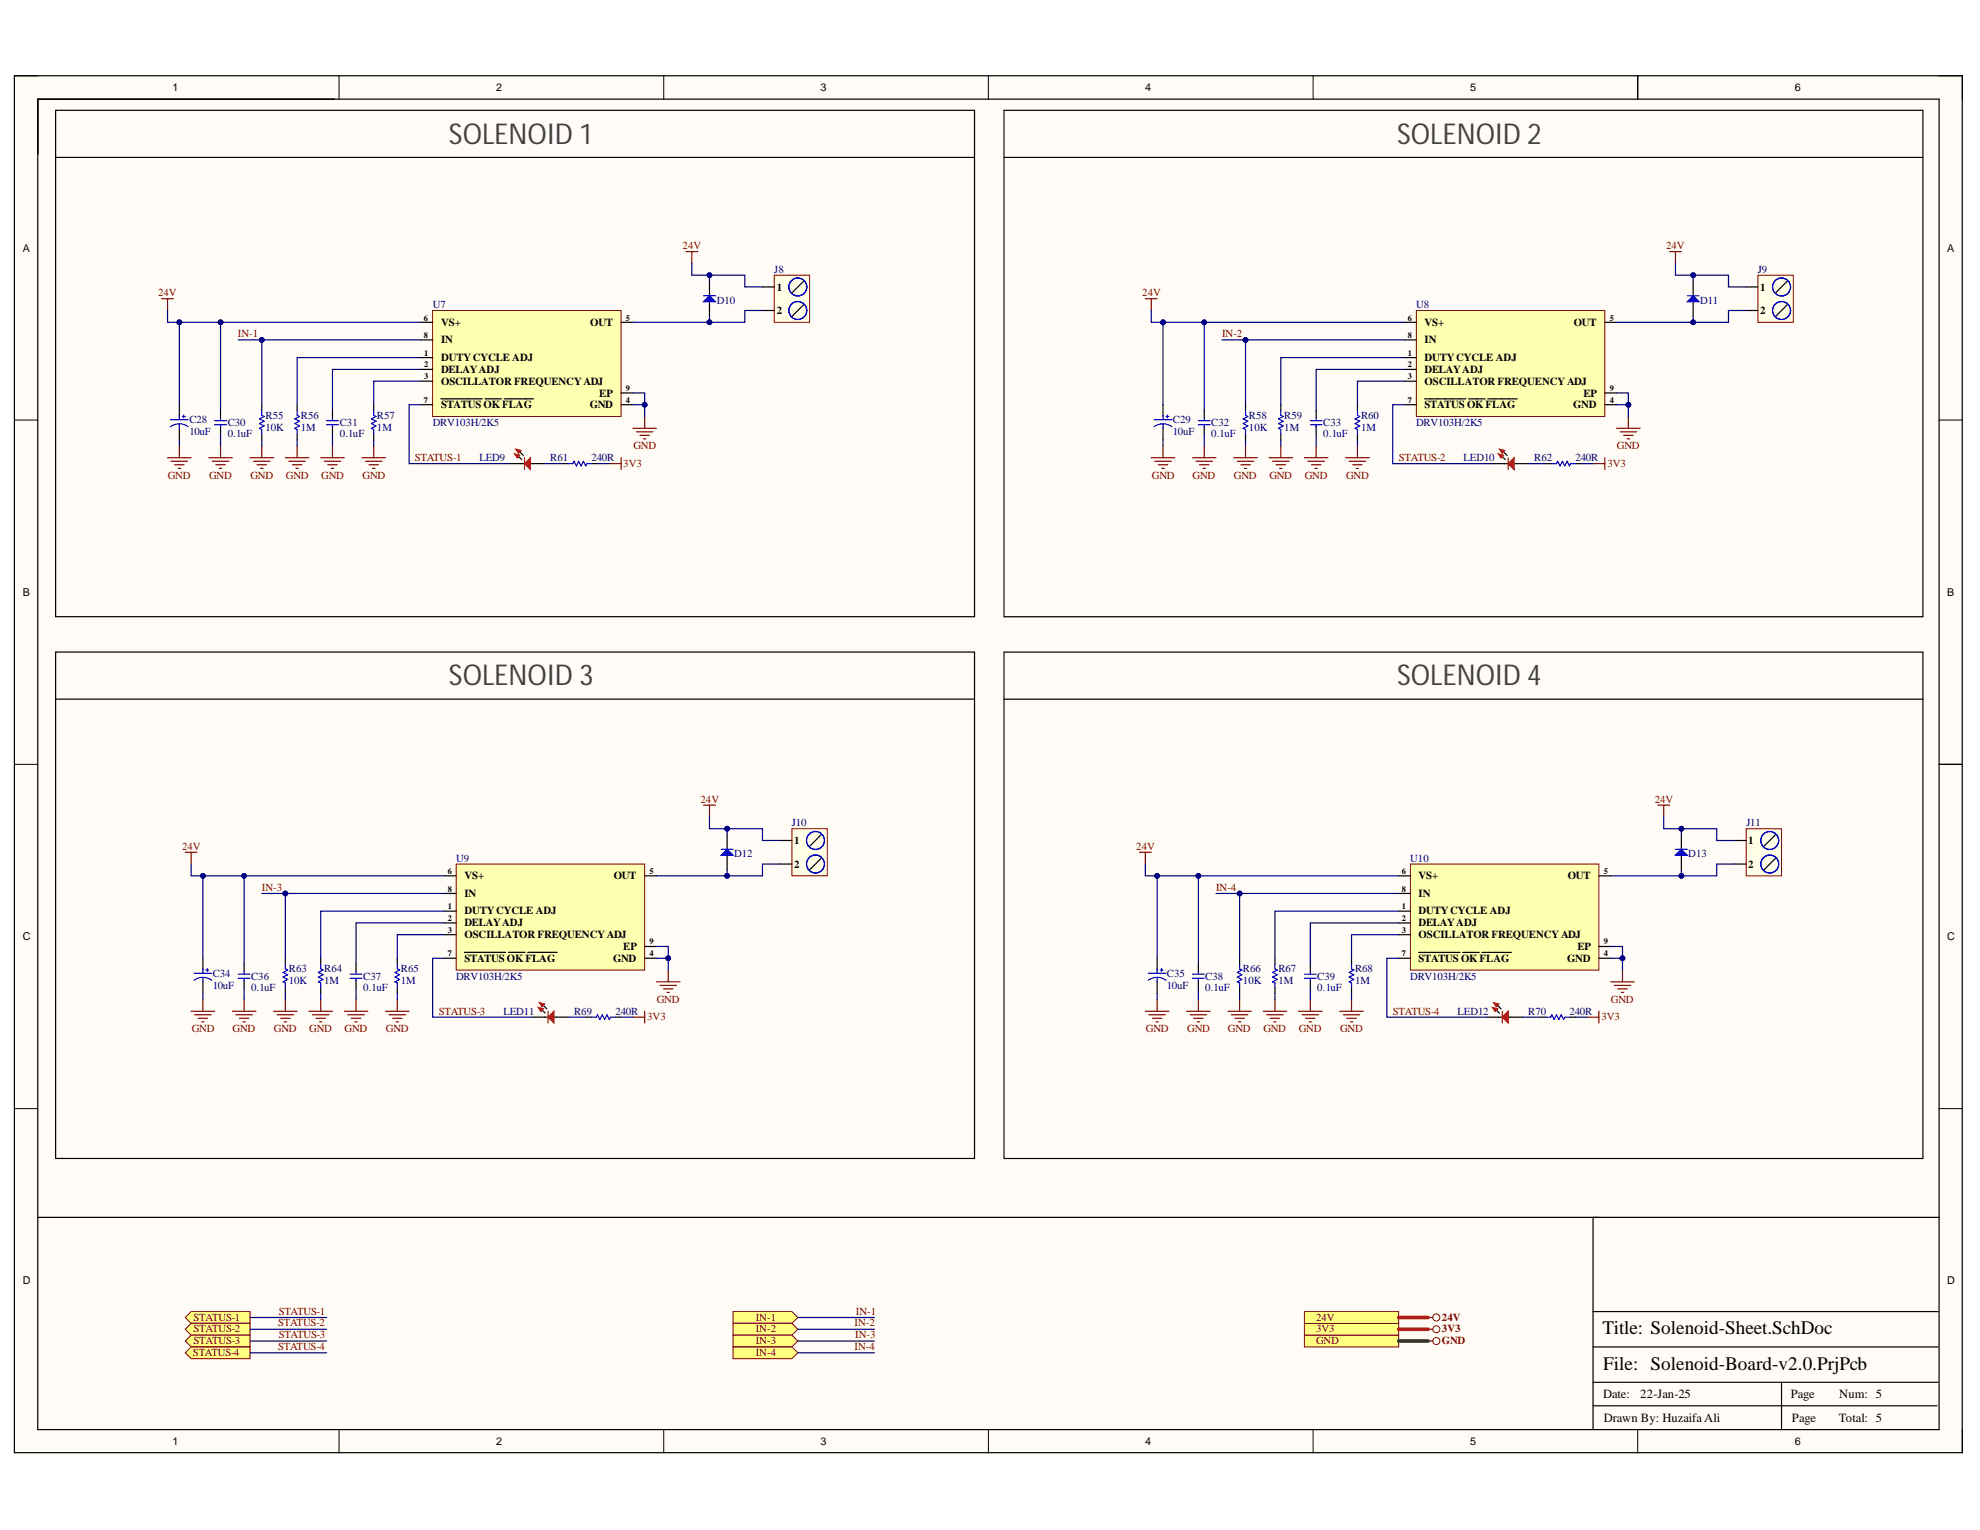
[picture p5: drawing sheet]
<svg xmlns="http://www.w3.org/2000/svg" width="279mm" height="216mm" viewBox="0 0 279 216" stroke-linecap="round" stroke-linejoin="round" font-family="sans-serif">
<defs><g id="words">
<g font-size="4.1" fill="#434343">
<text x="63.3" y="20.3">SOLENOID 1</text>
<text x="197.1" y="20.3">SOLENOID 2</text>
<text x="63.3" y="96.7">SOLENOID 3</text>
<text x="197.1" y="96.7">SOLENOID 4</text>
</g>
<g font-size="2.7">
<text x="226.1" y="188.3">Title: Solenoid-Sheet.SchDoc</text>
<text x="226.2" y="193.3">File: Solenoid-Board-v2.0.PrjPcb</text>
</g>
<g font-size="1.8">
<text x="226.2" y="197.3">Date:</text>
<text x="231.5" y="197.3">22-Jan-25</text>
<text x="252.7" y="197.3">Page</text>
<text x="259.5" y="197.3">Num: 5</text>
<text x="226.3" y="200.6">Drawn By: Huzaifa Ali</text>
<text x="252.9" y="200.6">Page</text>
<text x="259.5" y="200.6">Total: 5</text>
</g>
<g font-size="1.5">
<text x="24.4" y="12.8">1</text>
<text x="70" y="12.8">2</text>
<text x="115.8" y="12.8">3</text>
<text x="161.6" y="12.8">4</text>
<text x="207.5" y="12.8">5</text>
<text x="253.3" y="12.8">6</text>
<text x="3.2" y="35.5">A</text>
<text x="274.8" y="35.5">A</text>
<text x="109.6" y="41">1</text>
<text x="248.4" y="41">1</text>
<text x="62.2" y="46">VS+</text>
<text x="83.3" y="46">OUT</text>
<text x="109.6" y="44.3">2</text>
<text x="201" y="46">VS+</text>
<text x="222.1" y="46">OUT</text>
<text x="248.4" y="44.3">2</text>
<text x="62.2" y="51">DUTYCYCLE ADJ</text>
<text x="62.2" y="52.6">DELAYADJ</text>
<text x="62.2" y="48.4">IN</text>
<text x="201" y="51">DUTYCYCLE ADJ</text>
<text x="201" y="52.6">DELAYADJ</text>
<text x="201" y="48.4">IN</text>
<text x="62.2" y="54.3">OSCILLATOR FREQUENCYADJ</text>
<text x="62.2" y="57.6">STATUS OK FLAG</text>
<text x="83.2" y="57.6">GND</text>
<text x="84.6" y="56">EP</text>
<text x="201" y="54.3">OSCILLATOR FREQUENCYADJ</text>
<text x="201" y="57.6">STATUS OK FLAG</text>
<text x="222" y="57.6">GND</text>
<text x="223.4" y="56">EP</text>
<text x="3.2" y="84">B</text>
<text x="274.8" y="84">B</text>
<text x="112.1" y="119.1">1</text>
<text x="246.7" y="119.1">1</text>
<text x="65.5" y="124">VS+</text>
<text x="86.6" y="124">OUT</text>
<text x="112.1" y="122.4">2</text>
<text x="200.2" y="124">VS+</text>
<text x="221.2" y="124">OUT</text>
<text x="246.7" y="122.4">2</text>
<text x="65.5" y="129">DUTYCYCLE ADJ</text>
<text x="65.5" y="130.7">DELAYADJ</text>
<text x="65.5" y="126.6">IN</text>
<text x="200.2" y="129">DUTYCYCLE ADJ</text>
<text x="200.2" y="130.7">DELAYADJ</text>
<text x="200.2" y="126.6">IN</text>
<text x="3.2" y="132.7">C</text>
<text x="65.5" y="132.4">OSCILLATOR FREQUENCYADJ</text>
<text x="65.5" y="135.7">STATUS OK FLAG</text>
<text x="86.5" y="135.7">GND</text>
<text x="88" y="134">EP</text>
<text x="200.2" y="132.4">OSCILLATOR FREQUENCYADJ</text>
<text x="200.2" y="135.7">STATUS OK FLAG</text>
<text x="221.2" y="135.7">GND</text>
<text x="222.6" y="134">EP</text>
<text x="274.8" y="132.7">C</text>
<text x="3.2" y="181.2">D</text>
<text x="274.8" y="181.2">D</text>
<text x="24.4" y="203.8">1</text>
<text x="70" y="203.8">2</text>
<text x="115.8" y="203.8">3</text>
<text x="161.6" y="203.8">4</text>
<text x="207.5" y="203.8">5</text>
<text x="253.3" y="203.8">6</text>
</g>
<g font-size="1.5" fill="#800000">
<text x="96.3" y="35.2">24V</text>
<text x="235.1" y="35.2">24V</text>
<text x="22.3" y="41.8">24V</text>
<text x="161.2" y="41.8">24V</text>
<text x="33.6" y="47.6">IN-1</text>
<text x="172.4" y="47.6">IN-2</text>
<text x="58.5" y="65.1">STATUS-1</text>
<text x="88" y="65.9">3V3</text>
<text x="89.4" y="63.4">GND</text>
<text x="197.4" y="65.1">STATUS-2</text>
<text x="226.8" y="65.9">3V3</text>
<text x="228.2" y="63.4">GND</text>
<text x="23.7" y="67.6">GND</text>
<text x="29.5" y="67.6">GND</text>
<text x="35.4" y="67.6">GND</text>
<text x="40.3" y="67.6">GND</text>
<text x="45.3" y="67.6">GND</text>
<text x="51.2" y="67.6">GND</text>
<text x="162.5" y="67.6">GND</text>
<text x="168.3" y="67.6">GND</text>
<text x="174.1" y="67.6">GND</text>
<text x="179.1" y="67.6">GND</text>
<text x="184.1" y="67.6">GND</text>
<text x="189.9" y="67.6">GND</text>
<text x="98.9" y="113.3">24V</text>
<text x="233.5" y="113.3">24V</text>
<text x="25.7" y="119.9">24V</text>
<text x="160.3" y="119.9">24V</text>
<text x="37" y="125.7">IN-3</text>
<text x="171.6" y="125.7">IN-4</text>
<text x="61.9" y="143.2">STATUS-3</text>
<text x="91.3" y="144">3V3</text>
<text x="92.7" y="141.5">GND</text>
<text x="196.5" y="143.2">STATUS-4</text>
<text x="226" y="144">3V3</text>
<text x="227.3" y="141.5">GND</text>
<text x="27.1" y="145.7">GND</text>
<text x="32.8" y="145.7">GND</text>
<text x="38.6" y="145.7">GND</text>
<text x="43.6" y="145.7">GND</text>
<text x="48.6" y="145.7">GND</text>
<text x="54.5" y="145.7">GND</text>
<text x="161.7" y="145.7">GND</text>
<text x="167.5" y="145.7">GND</text>
<text x="173.3" y="145.7">GND</text>
<text x="178.3" y="145.7">GND</text>
<text x="183.3" y="145.7">GND</text>
<text x="189.1" y="145.7">GND</text>
<text x="39.3" y="185.6">STATUS-1</text>
<text x="120.8" y="185.6">IN-1</text>
<text x="27.2" y="191.4">STATUS-4</text>
<text x="27.3" y="186.4">STATUS-1</text>
<text x="27.3" y="188">STATUS-2</text>
<text x="27.3" y="189.7">STATUS-3</text>
<text x="39.2" y="187.2">STATUS-2</text>
<text x="39.2" y="190.6">STATUS-4</text>
<text x="39.3" y="188.9">STATUS-3</text>
<text x="106.6" y="186.4">IN-1</text>
<text x="106.6" y="188">IN-2</text>
<text x="106.6" y="189.7">IN-3</text>
<text x="106.6" y="191.4">IN-4</text>
<text x="120.6" y="187.2">IN-2</text>
<text x="120.6" y="190.6">IN-4</text>
<text x="120.7" y="188.9">IN-3</text>
<text x="185.7" y="189.7">GND</text>
<text x="185.7" y="188">3V3</text>
<text x="185.7" y="186.4">24V</text>
<text x="203.5" y="189.7">GND</text>
<text x="203.5" y="188">3V3</text>
<text x="203.5" y="186.4">24V</text>
</g>
<g font-size="1.5" fill="#000080">
<text x="109.3" y="38.5">J8</text>
<text x="248" y="38.5">J9</text>
<text x="61.1" y="43.5">U7</text>
<text x="101.1" y="42.9">D10</text>
<text x="199.8" y="43.5">U8</text>
<text x="239.9" y="42.9">D11</text>
<text x="26.7" y="59.7">C28</text>
<text x="37.5" y="59.1">R55</text>
<text x="42.5" y="59.1">R56</text>
<text x="53.2" y="59.1">R57</text>
<text x="165.5" y="59.7">C29</text>
<text x="176.2" y="59.1">R58</text>
<text x="181.2" y="59.1">R59</text>
<text x="192.1" y="59.1">R60</text>
<text x="26.7" y="61.4">10uF</text>
<text x="32.1" y="60.1">C30</text>
<text x="32.1" y="61.7">0.1uF</text>
<text x="37.5" y="60.8">10K</text>
<text x="42.5" y="60.8">1M</text>
<text x="48" y="60.1">C31</text>
<text x="48" y="61.7">0.1uF</text>
<text x="53.2" y="60.8">1M</text>
<text x="61.1" y="60.1">DRV103H/2K5</text>
<text x="67.7" y="65.1">LED9</text>
<text x="77.6" y="65.1">R61</text>
<text x="83.5" y="65.1">240R</text>
<text x="165.5" y="61.4">10uF</text>
<text x="170.9" y="60.1">C32</text>
<text x="170.9" y="61.7">0.1uF</text>
<text x="176.2" y="60.8">10K</text>
<text x="181.2" y="60.8">1M</text>
<text x="186.7" y="60.1">C33</text>
<text x="186.7" y="61.7">0.1uF</text>
<text x="192.1" y="60.8">1M</text>
<text x="199.8" y="60.1">DRV103H/2K5</text>
<text x="206.5" y="65.1">LED10</text>
<text x="216.5" y="65.1">R62</text>
<text x="222.3" y="65.1">240R</text>
<text x="111.7" y="116.6">J10</text>
<text x="246.4" y="116.6">J11</text>
<text x="64.4" y="121.6">U9</text>
<text x="103.6" y="121">D12</text>
<text x="199" y="121.6">U10</text>
<text x="238.2" y="121">D13</text>
<text x="30" y="137.8">C34</text>
<text x="40.8" y="137.2">R63</text>
<text x="45.8" y="137.2">R64</text>
<text x="56.6" y="137.2">R65</text>
<text x="164.7" y="137.8">C35</text>
<text x="175.4" y="137.2">R66</text>
<text x="180.4" y="137.2">R67</text>
<text x="191.2" y="137.2">R68</text>
<text x="30" y="139.5">10uF</text>
<text x="35.4" y="138.2">C36</text>
<text x="35.4" y="139.8">0.1uF</text>
<text x="40.8" y="138.8">10K</text>
<text x="45.8" y="138.8">1M</text>
<text x="51.2" y="138.2">C37</text>
<text x="51.2" y="139.8">0.1uF</text>
<text x="56.6" y="138.8">1M</text>
<text x="64.4" y="138.2">DRV103H/2K5</text>
<text x="71" y="143.2">LED11</text>
<text x="81" y="143.2">R69</text>
<text x="86.9" y="143.2">240R</text>
<text x="164.7" y="139.5">10uF</text>
<text x="170.1" y="138.2">C38</text>
<text x="170.1" y="139.8">0.1uF</text>
<text x="175.4" y="138.8">10K</text>
<text x="180.4" y="138.8">1M</text>
<text x="185.9" y="138.2">C39</text>
<text x="185.9" y="139.8">0.1uF</text>
<text x="191.2" y="138.8">1M</text>
<text x="199" y="138.2">DRV103H/2K5</text>
<text x="205.7" y="143.2">LED12</text>
<text x="215.7" y="143.2">R70</text>
<text x="221.5" y="143.2">240R</text>
</g>
<g font-size="1.2">
<text x="59.8" y="45.2">6</text>
<text x="59.8" y="47.7">8</text>
<text x="88.3" y="45.2">5</text>
<text x="198.7" y="45.2">6</text>
<text x="198.7" y="47.7">8</text>
<text x="227.2" y="45.2">5</text>
<text x="59.9" y="50.2">1</text>
<text x="59.9" y="51.8">2</text>
<text x="59.9" y="53.5">3</text>
<text x="198.7" y="50.2">1</text>
<text x="198.7" y="51.8">2</text>
<text x="198.7" y="53.5">3</text>
<text x="59.8" y="56.8">7</text>
<text x="88.3" y="56.8">4</text>
<text x="88.3" y="55.1">9</text>
<text x="198.7" y="56.8">7</text>
<text x="227.2" y="56.8">4</text>
<text x="227.2" y="55.1">9</text>
<text x="63.2" y="123.3">6</text>
<text x="63.2" y="125.8">8</text>
<text x="91.7" y="123.3">5</text>
<text x="197.8" y="123.3">6</text>
<text x="197.8" y="125.8">8</text>
<text x="226.3" y="123.3">5</text>
<text x="63.2" y="128.3">1</text>
<text x="63.2" y="129.9">2</text>
<text x="63.2" y="131.6">3</text>
<text x="197.8" y="128.3">1</text>
<text x="197.8" y="129.9">2</text>
<text x="197.8" y="131.6">3</text>
<text x="63.2" y="134.9">7</text>
<text x="91.7" y="134.9">4</text>
<text x="91.7" y="133.2">9</text>
<text x="197.8" y="134.9">7</text>
<text x="226.3" y="134.9">4</text>
<text x="226.3" y="133.2">9</text>
</g>
</g></defs>
<g fill="#fffcf8">
<path d="M2 10.7h274.9v194.3h-274.9z" fill-rule="evenodd"/>
<path d="M5.4 14h268.2v187.7h-268.2z" fill-rule="evenodd"/>
</g>
<g fill="none" stroke="#000" stroke-width=".14">
<path d="M2 10.7h3.4M47.8 10.7v3.3M93.7 10.7v3.3M139.5 10.7v3.3M185.3 10.7v3.3M231.1 10.7v3.3M273.6 10.7h3.3v3.3M2 59.3h3.4M273.6 59.3h3.3M2 107.9h3.4M273.6 107.9h3.3M2 156.4h3.4"/>
<path d="M273.6 156.4h3.3M47.8 201.7v3.3M93.7 201.7v3.3M139.5 201.7v3.3M185.3 201.7v3.3M231.1 201.7v3.3M276.9 201.7v3.3"/>
</g>
<path d="M2 10.7h274.9v194.3h-274.9zM5.3 14h268.3v187.7h-268.3zM231.1 10.7v3.3M273.6 107.9h3.3M5.4 171.8h268.3M224.8 171.8v29.9M224.8 198.4h48.5M224.8 195.1h48.7M224.8 190.1h48.7M224.8 185.1h48.7M251.4 195.1v6.6" fill="none" stroke="#000" stroke-width=".17"/>
<path d="M184.1 188.4h13.3v1.7h-13.3z" fill-rule="evenodd" fill="#ffff80"/>
<g fill="none" stroke="#800000" stroke-width=".14">
<path d="M184.1 188.4h13.3v1.7h-13.3z"/>
<circle cx="202.7" cy="189.2" r=".5"/>
</g>
<path d="M201.5 189.2h.7" fill="none" stroke="#800000" stroke-width=".17"/>
<path d="M184.1 186.7h13.3v1.7h-13.3z" fill-rule="evenodd" fill="#ffff80"/>
<g fill="none" stroke="#800000" stroke-width=".14">
<path d="M184.1 186.7h13.3v1.7h-13.3z"/>
<circle cx="202.7" cy="187.6" r=".5"/>
</g>
<g fill="none" stroke="#800000" stroke-width=".17">
<path d="M22.8 42.2h1.7M23.6 42.2v1.6M91 58.8v1.6M23.6 64.6h3.4M24.1 65.1h2.4M24.6 65.6h1.4M25.1 66.1h.4M25.3 62.9v1.7M29.5 64.6h3.3M30 65.1h2.3M30.5 65.6h1.3M31 66.1h.3"/>
<path d="M31.1 62.9v1.7M35.3 64.6h3.3M35.8 65.1h2.3M36.3 65.6h1.3M36.8 66.1h.3M36.9 62.9v1.7M40.3 64.6h3.3M40.8 65.1h2.3M41.3 65.6h1.3M41.8 66.1h.3M41.9 62.9v1.7M45.3 64.6h3.3"/>
<path d="M45.8 65.1h2.3M46.2 65.6h1.4M46.8 66.1h.3M46.9 62.9v1.7M51.1 64.6h3.3M51.6 65.1h2.3M52.1 65.6h1.3M52.6 66.1h.3M52.7 62.9v1.7M89.3 60.4h3.3M89.8 60.9h2.3M90.3 61.4h1.3"/>
<path d="M90.8 61.9h.3M201.5 187.6h.7"/>
</g>
<path d="M100.1 39.7v2M25.3 57.1v1.7M36.9 57.1v.8M41.9 57.1v.8M52.7 57.1v.8M100.1 42.6v2M25.3 60.4v1.7M36.9 61.3v.8M41.9 61.3v.8M52.7 61.3v.8" fill="none" stroke="#000" stroke-width=".17"/>
<path d="M24.1 59.2h2.4M25.3 58.6v.6M25.3 59.8v.6M25.7 58.8h.4M25.9 58.6v.4M36.9 57.9v.7l.4 .2-.7 .3 .7 .3-.7 .4 .7 .3-.7 .3 .3 .2v.7M41.9 57.9v.7l.4 .2-.7 .3 .7 .3-.7 .4 .7 .3-.7 .3 .3 .2v.7M52.7 57.9v.7l.4 .2-.7 .3 .7 .3-.7 .4 .7 .3-.7 .3 .3 .2v.7M24.1 60.2a2.07 2.07 0 0 1 2.5 0" fill="none" stroke="#00f" stroke-width=".17"/>
<path d="M99.3 42.6l.8-.9 .8 .9z" fill="#00f"/>
<path d="M99.3 42.6l.8-.9 .8 .9zM99.3 41.7h1.6" fill="none" stroke="#00f" stroke-width=".17"/>
<path d="M96.8 35.5h1.7M97.6 35.5v1.7M86 65.4h1.6M87.6 64.6v1.7" fill="none" stroke="#800000" stroke-width=".17"/>
<path d="M73.2 64.4l.4 .4" fill="none" stroke="#000" stroke-width=".17"/>
<path d="M72.6 64l.8 .2-.4 .4 .2-.2-.2 .2z" fill-rule="evenodd" fill="#c00"/>
<path d="M72.6 64l.8 .2-.4 .4 .2-.2-.2 .2z" fill="none" stroke="#c00" stroke-width=".14"/>
<path d="M73.3 63.8l.5 .5" fill="none" stroke="#000" stroke-width=".17"/>
<path d="M72.8 63.4l.7 .2-.3 .4 .1-.2-.1 .2z" fill-rule="evenodd" fill="#c00"/>
<path d="M72.8 63.4l.7 .2-.3 .4 .1-.2-.1 .2z" fill="none" stroke="#c00" stroke-width=".14"/>
<path d="M71.9 65.4h2.1M74.8 65.4h2" fill="none" stroke="#000" stroke-width=".17"/>
<path d="M74 64.6v1.7" fill="none" stroke="#c00" stroke-width=".17"/>
<path d="M74 65.4l.8-.8v1.7z" fill="#c00"/>
<path d="M74 65.4l.8-.8v1.7z" fill="none" stroke="#c00" stroke-width=".17"/>
<g fill="none" stroke="#800000" stroke-width=".17">
<path d="M26.1 120.3h1.7M27 120.3v1.6M92.6 138.5h3.4M93.1 139h2.4M93.6 139.5h1.4M94.3 136.9v1.6M27 142.7h3.3M27.5 143.2h2.3M28 143.7h1.3M28.5 144.2h.3M28.6 141v1.7M32.8 142.7h3.3"/>
<path d="M33.3 143.2h2.3M33.8 143.7h1.3M34.3 144.2h.3M34.4 141v1.7M38.6 142.7h3.3M39.1 143.2h2.3M39.6 143.7h1.3M40.1 144.2h.3M40.3 141v1.7M43.6 142.7h3.3M44.1 143.2h2.3M44.6 143.7h1.3"/>
<path d="M45.1 144.2h.3M45.3 141v1.7M48.6 142.7h3.3M49.1 143.2h2.3M49.6 143.7h1.3M50.1 144.2h.3M50.2 141v1.7M54.4 142.7h3.3M54.9 143.2h2.3M55.4 143.7h1.3M55.9 144.2h.3M56.1 141v1.7"/>
<path d="M94.1 140h.4"/>
</g>
<path d="M102.6 117.8v2M28.6 135.2v1.7M28.6 138.5v1.7M40.3 135.2v.9M40.3 139.4v.8M45.3 135.2v.9M45.3 139.4v.8M56.1 135.2v.9M56.1 139.4v.8M102.6 120.7v2.1" fill="none" stroke="#000" stroke-width=".17"/>
<path d="M27.4 138.3a2.07 2.07 0 0 1 2.5 0M27.4 137.3h2.5M28.6 136.7v.6M28.6 137.9v.6M29 136.9h.5M29.3 136.7v.4M40.3 136.1v.6l.3 .2-.7 .3 .7 .3-.7 .4 .7 .3-.7 .3 .4 .2v.7M45.3 136.1v.6l.3 .2-.7 .3 .7 .3-.7 .4 .7 .3-.7 .3 .4 .2v.7M56.1 136.1v.6l.3 .2-.7 .3 .7 .3-.7 .4 .7 .3-.7 .3 .4 .2v.7" fill="none" stroke="#00f" stroke-width=".17"/>
<path d="M101.8 120.7l.8-.9 .8 .9z" fill="#00f"/>
<path d="M162.9 59.2h2.5M164.1 58.6v.6M164.1 59.8v.6M164.5 58.8h.4M164.7 58.6v.4M175.8 57.9v.7l.3 .2-.7 .3 .7 .3-.7 .4 .7 .3-.7 .3 .4 .2v.7M180.7 57.9v.7l.4 .2-.7 .3 .7 .3-.7 .4 .7 .3-.7 .3 .3 .2v.7M191.6 57.9v.7l.3 .2-.7 .3 .7 .3-.7 .4 .7 .3-.7 .3 .4 .2v.7M162.9 60.2a2.07 2.07 0 0 1 2.5 0M101.8 119.8h1.6M101.8 120.7l.8-.9 .8 .9z" fill="none" stroke="#00f" stroke-width=".17"/>
<g fill="none" stroke="#800000" stroke-width=".17">
<path d="M161.6 42.2h1.7M162.5 42.2v1.6M229.8 58.8v1.6M162.5 64.6h3.3M163 65.1h2.3M163.4 65.6h1.4M163.9 66.1h.4M164.1 62.9v1.7M168.3 64.6h3.3M168.8 65.1h2.3M169.3 65.6h1.3M169.8 66.1h.3"/>
<path d="M169.9 62.9v1.7M174.1 64.6h3.3M174.6 65.1h2.3M175.1 65.6h1.3M175.6 66.1h.3M175.8 62.9v1.7M179.1 64.6h3.3M179.6 65.1h2.3M180.1 65.6h1.3M180.6 66.1h.3M180.7 62.9v1.7M184.1 64.6h3.3"/>
<path d="M184.6 65.1h2.3M185.1 65.6h1.3M185.6 66.1h.3M185.7 62.9v1.7M189.9 64.6h3.3M190.4 65.1h2.3M190.9 65.6h1.3M191.4 66.1h.3M191.6 62.9v1.7M228.1 60.4h3.3M228.6 60.9h2.4M229.1 61.4h1.3"/>
<path d="M229.6 61.9h.3M99.3 113.6h1.6M100.1 113.6v1.7"/>
</g>
<path d="M238.9 39.7v2M164.1 57.1v1.7M175.8 57.1v.8M180.7 57.1v.8M191.6 57.1v.8M238.9 42.6v2M164.1 60.4v1.7M175.8 61.3v.8M180.7 61.3v.8M191.6 61.3v.8" fill="none" stroke="#000" stroke-width=".17"/>
<path d="M238.1 42.6l.8-.9 .9 .9z" fill="#00f"/>
<path d="M238.1 42.6l.8-.9 .9 .9zM238.1 41.7h1.7M162 138.3a2.08 2.08 0 0 1 2.5 0M162 137.3h2.5M163.3 136.7v.6M163.3 137.9v.6M163.7 136.9h.4M163.9 136.7v.4M174.9 136.1v.6l.4 .2-.7 .3 .7 .4-.7 .3 .7 .3-.7 .3 .3 .2v.7M179.9 136.1v.6l.3 .2-.6 .3 .6 .4-.6 .3 .6 .3-.6 .3 .3 .2v.7M190.7 136.1v.6l.3 .2-.6 .3 .6 .4-.6 .3 .6 .3-.6 .3 .3 .2v.7" fill="none" stroke="#00f" stroke-width=".17"/>
<g fill="none" stroke="#800000" stroke-width=".17">
<path d="M235.6 35.5h1.7M236.4 35.5v1.7M160.8 120.3h1.7M161.6 120.3v1.6M227.3 138.5h3.3M227.8 139h2.3M228.3 139.5h1.3M229 136.9v1.6M161.6 142.7h3.3M162.1 143.2h2.3M162.6 143.7h1.3M163.1 144.2h.3"/>
<path d="M163.3 141v1.7M167.4 142.7h3.4M167.9 143.2h2.4M168.4 143.7h1.4M168.9 144.2h.4M169.1 141v1.7M173.3 142.7h3.3M173.8 143.2h2.3M174.3 143.7h1.3M174.8 144.2h.3M174.9 141v1.7M178.3 142.7h3.3"/>
<path d="M178.7 143.2h2.4M179.2 143.7h1.4M179.7 144.2h.4M179.9 141v1.7M183.2 142.7h3.4M183.7 143.2h2.4M184.2 143.7h1.4M184.7 144.2h.4M184.9 141v1.7M189.1 142.7h3.3M189.6 143.2h2.3M190 143.7h1.4"/>
<path d="M190.5 144.2h.4M190.7 141v1.7M228.8 140h.3"/>
</g>
<path d="M237.3 117.8v2.1M163.3 135.2v1.7M163.3 138.5v1.7M174.9 135.2v.9M174.9 139.4v.8M179.9 135.2v.9M179.9 139.4v.8M190.7 135.2v.9M190.7 139.4v.8M237.3 120.7v2.1" fill="none" stroke="#000" stroke-width=".17"/>
<path d="M236.4 120.7l.9-.8 .8 .8z" fill="#00f"/>
<path d="M236.4 119.9h1.7M236.4 120.7l.9-.8 .8 .8z" fill="none" stroke="#00f" stroke-width=".17"/>
<path d="M233.9 113.6h1.7M234.8 113.6v1.7" fill="none" stroke="#800000" stroke-width=".17"/>
<path d="M61 43.8h26.6v15h-26.6z" fill-rule="evenodd" fill="#ffffb0"/>
<path d="M61 43.8h26.6v15h-26.6z" fill="none" stroke="#800000" stroke-width=".14"/>
<path d="M59.4 50.5h1.6M59.4 52.1h1.6M59.4 53.8h1.6M59.4 57.1h1.6M59.4 45.5h1.6M59.4 48h1.6M62.2 56.3h5.9M68.4 56.3h2.4M71.1 56.3h4.2M87.6 57.1h1.7M87.6 45.5h1.7M87.6 55.5h1.7" fill="none" stroke="#000" stroke-width=".17"/>
<path d="M64.4 121.9h26.6v15h-26.6z" fill-rule="evenodd" fill="#ffffb0"/>
<path d="M64.4 121.9h26.6v15h-26.6z" fill="none" stroke="#800000" stroke-width=".14"/>
<path d="M62.7 128.6h1.7M62.7 130.2h1.7M62.7 131.9h1.7M62.7 135.2h1.7M62.7 123.6h1.7M62.7 126.1h1.7M65.5 134.4h5.9M71.8 134.4h2.3M74.5 134.4h4.1M91 135.2h1.6M91 123.6h1.6M91 133.6h1.6" fill="none" stroke="#000" stroke-width=".17"/>
<path d="M199.9 43.8h26.6v15h-26.6z" fill-rule="evenodd" fill="#ffffb0"/>
<path d="M199.9 43.8h26.6v15h-26.6z" fill="none" stroke="#800000" stroke-width=".14"/>
<path d="M198.2 50.5h1.7M198.2 52.1h1.7M198.2 53.8h1.7M198.2 57.1h1.7M198.2 45.5h1.7M198.2 48h1.7M201 56.3h5.9M207.2 56.3h2.4M209.9 56.3h4.2M226.5 57.1h1.6M226.5 45.5h1.6M226.5 55.5h1.6" fill="none" stroke="#000" stroke-width=".17"/>
<path d="M199 121.9h26.6v15h-26.6z" fill-rule="evenodd" fill="#ffffb0"/>
<path d="M199 121.9h26.6v15h-26.6z" fill="none" stroke="#800000" stroke-width=".14"/>
<g fill="none" stroke="#000" stroke-width=".17">
<path d="M7.8 15.6h129.7v71.4h-129.7zM141.7 15.6h129.6v71.4h-129.6zM7.8 22.2h129.7M141.7 22.2h129.6M31.1 57.9v1M46.9 57.9v1M169.9 57.9v1M185.7 57.9v1M31.1 60.2v1.1M46.9 60.2v1.1M79.3 65.4h.9M83.5 65.4h.8"/>
<path d="M169.9 60.2v1.1M185.7 60.2v1.1M212 64.4l.4 .4M7.8 92h129.7v71.5h-129.7zM7.8 98.7h129.7M141.7 92h129.6v71.5h-129.6zM141.7 98.7h129.6M34.4 136.1v.9M34.4 138.3v1.1M50.2 136.1v.9M50.2 138.3v1.1M169.1 136.1v.9"/>
<path d="M169.1 138.3v1.1M184.9 136.1v.9M184.9 138.3v1.1M197.4 128.6h1.6M197.4 130.2h1.6M197.4 131.9h1.6M197.4 135.2h1.6M197.4 123.6h1.6M197.4 126.1h1.6M200.2 134.4h5.8M206.4 134.4h2.3M209.1 134.4h4.2"/>
<path d="M225.6 135.2h1.7M225.6 123.6h1.7M225.6 133.6h1.7"/>
</g>
<g fill="none" stroke="#00f" stroke-width=".17">
<path d="M30.3 59.9h1.7M30.3 59.4h1.7M31.1 58.9v.4M31.1 59.9v.4M46.1 59.9h1.7M46.1 59.4h1.7M46.9 58.9v.4M46.9 59.9v.4M169.1 59.9h1.7M169.1 59.4h1.7M169.9 58.9v.4M169.9 59.9v.4"/>
<path d="M184.9 59.9h1.7M184.9 59.4h1.7M185.7 58.9v.4M185.7 59.9v.4M80.2 65.4h.6l.2-.3 .3 .7 .4-.7 .3 .7 .3-.7 .4 .7 .1-.4h.7M33.6 138h1.7M33.6 137.5h1.7M34.4 137v.4M34.4 138v.4M49.4 138h1.7M49.4 137.5h1.7M50.2 137v.4"/>
<path d="M50.2 138v.4M168.3 138h1.6M168.3 137.5h1.6M169.1 137v.4M169.1 138v.4M184.1 138.1h1.6M184.1 137.5h1.6M184.9 137v.4M184.9 138.1v.3"/>
</g>
<path d="M224.8 65.4h1.7M226.5 64.6v1.7" fill="none" stroke="#800000" stroke-width=".17"/>
<path d="M211.4 64l.8 .2-.4 .4 .2-.2-.2 .2z" fill-rule="evenodd" fill="#c00"/>
<path d="M211.4 64l.8 .2-.4 .4 .2-.2-.2 .2z" fill="none" stroke="#c00" stroke-width=".14"/>
<path d="M212.2 63.8l.5 .5" fill="none" stroke="#000" stroke-width=".17"/>
<path d="M211.6 63.4l.8 .2-.4 .4 .2-.2-.2 .2z" fill-rule="evenodd" fill="#c00"/>
<path d="M211.6 63.4l.8 .2-.4 .4 .2-.2-.2 .2z" fill="none" stroke="#c00" stroke-width=".14"/>
<path d="M210.7 65.4h2.1M213.7 65.4h2" fill="none" stroke="#000" stroke-width=".17"/>
<path d="M212.8 64.6v1.7" fill="none" stroke="#c00" stroke-width=".17"/>
<path d="M212.8 65.4l.9-.8v1.7z" fill="#c00"/>
<path d="M212.8 65.4l.9-.8v1.7z" fill="none" stroke="#c00" stroke-width=".17"/>
<path d="M218.1 65.4h.9M222.3 65.4h.8M76.5 142.5l.4 .4" fill="none" stroke="#000" stroke-width=".17"/>
<path d="M219 65.4h.6l.2-.3 .3 .7 .4-.7 .3 .7 .3-.7 .4 .7 .1-.4h.7" fill="none" stroke="#00f" stroke-width=".17"/>
<path d="M89.3 143.5h1.7M91 142.7v1.7" fill="none" stroke="#800000" stroke-width=".17"/>
<path d="M75.9 142.1l.8 .2-.4 .4 .2-.2-.2 .2z" fill-rule="evenodd" fill="#c00"/>
<path d="M75.9 142.1l.8 .2-.4 .4 .2-.2-.2 .2z" fill="none" stroke="#c00" stroke-width=".14"/>
<path d="M76.7 141.9l.5 .5" fill="none" stroke="#000" stroke-width=".17"/>
<path d="M76.1 141.5l.8 .2-.4 .4 .2-.2-.2 .2z" fill-rule="evenodd" fill="#c00"/>
<path d="M76.1 141.5l.8 .2-.4 .4 .2-.2-.2 .2z" fill="none" stroke="#c00" stroke-width=".14"/>
<path d="M75.2 143.5h2.1M78.2 143.5h2" fill="none" stroke="#000" stroke-width=".17"/>
<path d="M77.3 142.7v1.7" fill="none" stroke="#c00" stroke-width=".17"/>
<path d="M77.3 143.5l.9-.8v1.7z" fill="#c00"/>
<path d="M77.3 143.5l.9-.8v1.7z" fill="none" stroke="#c00" stroke-width=".17"/>
<path d="M82.7 143.5h.8M86.8 143.5h.8M211.2 142.5l.4 .5" fill="none" stroke="#000" stroke-width=".17"/>
<path d="M83.5 143.5h.7l.1-.3 .4 .7 .3-.7 .3 .7 .3-.7 .4 .7 .2-.4h.6" fill="none" stroke="#00f" stroke-width=".17"/>
<path d="M224 143.5h1.6M225.6 142.7v1.7" fill="none" stroke="#800000" stroke-width=".17"/>
<path d="M210.6 142.1l.8 .2-.4 .4 .2-.2-.2 .2z" fill-rule="evenodd" fill="#c00"/>
<path d="M210.6 142.1l.8 .2-.4 .4 .2-.2-.2 .2z" fill="none" stroke="#c00" stroke-width=".14"/>
<path d="M211.3 141.9l.5 .5" fill="none" stroke="#000" stroke-width=".17"/>
<path d="M210.7 141.5l.8 .2-.4 .4 .2-.2-.2 .2z" fill-rule="evenodd" fill="#c00"/>
<path d="M210.7 141.5l.8 .2-.4 .4 .2-.2-.2 .2z" fill="none" stroke="#c00" stroke-width=".14"/>
<path d="M209.8 143.5h2.2M212.8 143.5h2" fill="none" stroke="#000" stroke-width=".17"/>
<path d="M212 142.7v1.7" fill="none" stroke="#c00" stroke-width=".17"/>
<path d="M212.8 142.7v1.7l-.8-.9z" fill="#c00"/>
<path d="M212.8 142.7v1.7l-.8-.9z" fill="none" stroke="#c00" stroke-width=".17"/>
<path d="M217.3 143.5h.8M221.5 143.5h.8" fill="none" stroke="#000" stroke-width=".17"/>
<path d="M218.1 143.5h.7l.2-.3 .3 .7 .3-.7 .4 .7 .3-.7 .3 .7 .2-.4h.7" fill="none" stroke="#00f" stroke-width=".17"/>
<path d="M27 185.1h8.3v1.6h-8.3l-.9-.8z" fill-rule="evenodd" fill="#ffff80"/>
<path d="M27 185.1h8.3v1.6h-8.3l-.9-.8z" fill="none" stroke="#800000" stroke-width=".14"/>
<path d="M27 186.7h8.3v1.7h-8.3l-.9-.8z" fill-rule="evenodd" fill="#ffff80"/>
<path d="M27 186.7h8.3v1.7h-8.3l-.9-.8z" fill="none" stroke="#800000" stroke-width=".14"/>
<path d="M26.1 189.2l.9-.8h8.3v1.7h-8.3z" fill-rule="evenodd" fill="#ffff80"/>
<path d="M26.1 189.2l.9-.8h8.3v1.7h-8.3z" fill="none" stroke="#800000" stroke-width=".14"/>
<path d="M26.1 190.9l.9-.8h8.3v1.6h-8.3z" fill-rule="evenodd" fill="#ffff80"/>
<path d="M26.1 190.9l.9-.8h8.3v1.6h-8.3z" fill="none" stroke="#800000" stroke-width=".14"/>
<path d="M103.4 185.1h8.3l.9 .8-.9 .8h-8.3z" fill-rule="evenodd" fill="#ffff80"/>
<path d="M103.4 185.1h8.3l.9 .8-.9 .8h-8.3z" fill="none" stroke="#800000" stroke-width=".14"/>
<path d="M103.4 186.7h8.3l.9 .9-.9 .8h-8.3z" fill-rule="evenodd" fill="#ffff80"/>
<path d="M103.4 186.7h8.3l.9 .9-.9 .8h-8.3z" fill="none" stroke="#800000" stroke-width=".14"/>
<path d="M103.4 188.4h8.3l.9 .8-.9 .9h-8.3z" fill-rule="evenodd" fill="#ffff80"/>
<path d="M103.4 188.4h8.3l.9 .8-.9 .9h-8.3z" fill="none" stroke="#800000" stroke-width=".14"/>
<path d="M103.4 190.1h8.3l.9 .8-.9 .8h-8.3z" fill-rule="evenodd" fill="#ffff80"/>
<path d="M103.4 190.1h8.3l.9 .8-.9 .8h-8.3z" fill="none" stroke="#800000" stroke-width=".14"/>
<path d="M184.1 185.1h13.3v1.6h-13.3z" fill-rule="evenodd" fill="#ffff80"/>
<g fill="none" stroke="#800000" stroke-width=".14">
<path d="M184.1 185.1h13.3v1.6h-13.3z"/>
<circle cx="202.7" cy="185.9" r=".5"/>
</g>
<path d="M201.5 185.9h.7" fill="none" stroke="#800000" stroke-width=".17"/>
<path d="M111.7 116.9h5v6.7h-5z" fill-rule="evenodd" fill="#ffffe8"/>
<path d="M111.7 116.9h5v6.7h-5z" fill="none" stroke="#800000" stroke-width=".14"/>
<path d="M110.1 118.6h1.6M115.9 117.8l-1.7 1.6M110.1 121.9h1.6M115.9 121.1l-1.7 1.7" fill="none" stroke="#000" stroke-width=".17"/>
<g fill="none" stroke="#00f" stroke-width=".17">
<circle cx="115.1" cy="118.6" r="1.27"/>
<circle cx="115.1" cy="121.9" r="1.27"/>
</g>
<path d="M109.3 38.8h4.9v6.7h-4.9z" fill-rule="evenodd" fill="#ffffe8"/>
<path d="M109.3 38.8h4.9v6.7h-4.9z" fill="none" stroke="#800000" stroke-width=".14"/>
<path d="M113.4 39.7l-1.7 1.6M107.6 40.5h1.7M107.6 43.8h1.7M113.4 43l-1.7 1.6" fill="none" stroke="#000" stroke-width=".17"/>
<g fill="none" stroke="#00f" stroke-width=".17">
<circle cx="112.6" cy="43.8" r="1.27"/>
<circle cx="112.6" cy="40.5" r="1.27"/>
</g>
<path d="M248.1 38.8h5v6.7h-5z" fill-rule="evenodd" fill="#ffffe8"/>
<path d="M248.1 38.8h5v6.7h-5z" fill="none" stroke="#800000" stroke-width=".14"/>
<path d="M252.2 39.7l-1.6 1.6M246.4 40.5h1.7M246.4 43.8h1.7M252.2 43l-1.6 1.6" fill="none" stroke="#000" stroke-width=".17"/>
<g fill="none" stroke="#00f" stroke-width=".17">
<circle cx="251.4" cy="40.5" r="1.27"/>
<circle cx="251.4" cy="43.8" r="1.27"/>
</g>
<path d="M246.4 116.9h5v6.7h-5z" fill-rule="evenodd" fill="#ffffe8"/>
<path d="M246.4 116.9h5v6.7h-5z" fill="none" stroke="#800000" stroke-width=".14"/>
<path d="M244.7 118.6h1.7M250.6 117.8l-1.7 1.6M244.7 121.9h1.7M250.6 121.1l-1.7 1.7" fill="none" stroke="#000" stroke-width=".17"/>
<g fill="none" stroke="#00f" stroke-width=".17">
<circle cx="249.7" cy="118.6" r="1.27"/>
<circle cx="249.7" cy="121.9" r="1.27"/>
</g>
<path d="M197.4 189.2h4.1" fill="none" stroke="#274e13" stroke-width=".51"/>
<path d="M197.4 187.6h4.1" fill="none" stroke="#f00" stroke-width=".51"/>
<path d="M59.4 45.5h-28.3v12.4M31.1 61.3v1.6" fill="none" stroke="#000080" stroke-width=".17"/>
<circle cx="31.1" cy="45.5" r=".33" fill="#000080"/>
<circle cx="31.1" cy="45.5" r=".33" fill="none" stroke="#000080" stroke-width=".14"/>
<path d="M36.9 48v9.1" fill="none" stroke="#000080" stroke-width=".17"/>
<circle cx="36.9" cy="48" r=".33" fill="#000080"/>
<circle cx="36.9" cy="48" r=".33" fill="none" stroke="#000080" stroke-width=".14"/>
<path d="M89.3 57.1h1.7M36.9 62.1v.8" fill="none" stroke="#000080" stroke-width=".17"/>
<circle cx="91" cy="57.1" r=".33" fill="#000080"/>
<circle cx="91" cy="57.1" r=".33" fill="none" stroke="#000080" stroke-width=".14"/>
<path d="M25.3 45.5v11.6M59.4 50.5h-17.5v6.6M59.4 52.1h-12.5v5.8M59.4 53.8h-6.7v3.3M25.3 62.1v.8M41.9 62.1v.8M46.9 61.3v1.6M52.7 62.1v.8" fill="none" stroke="#000080" stroke-width=".17"/>
<circle cx="25.3" cy="45.5" r=".33" fill="#000080"/>
<circle cx="25.3" cy="45.5" r=".33" fill="none" stroke="#000080" stroke-width=".14"/>
<path d="M100.1 39.7v-.9h5v1.7h2.5" fill="none" stroke="#000080" stroke-width=".17"/>
<circle cx="100.1" cy="38.8" r=".33" fill="#000080"/>
<circle cx="100.1" cy="38.8" r=".33" fill="none" stroke="#000080" stroke-width=".14"/>
<path d="M107.6 43.8h-2.5v1.7h-5v-.9" fill="none" stroke="#000080" stroke-width=".17"/>
<circle cx="100.1" cy="45.5" r=".33" fill="#000080"/>
<circle cx="100.1" cy="45.5" r=".33" fill="none" stroke="#000080" stroke-width=".14"/>
<path d="M97.6 37.2v1.6h2.5" fill="none" stroke="#000080" stroke-width=".17"/>
<circle cx="100.1" cy="38.8" r=".33" fill="#000080"/>
<circle cx="100.1" cy="38.8" r=".33" fill="none" stroke="#000080" stroke-width=".14"/>
<path d="M59.4 57.1h-1.7v8.3h14.2M76.8 65.4h2.5M84.3 65.4h1.7M34.4 139.4v1.6M62.7 123.6h-28.3v12.5" fill="none" stroke="#000080" stroke-width=".17"/>
<circle cx="34.4" cy="123.6" r=".33" fill="#000080"/>
<circle cx="34.4" cy="123.6" r=".33" fill="none" stroke="#000080" stroke-width=".14"/>
<path d="M40.3 126.1v9.1" fill="none" stroke="#000080" stroke-width=".17"/>
<circle cx="40.3" cy="126.1" r=".33" fill="#000080"/>
<circle cx="40.3" cy="126.1" r=".33" fill="none" stroke="#000080" stroke-width=".14"/>
<path d="M92.6 135.2h1.7M40.3 140.2v.8" fill="none" stroke="#000080" stroke-width=".17"/>
<circle cx="94.3" cy="135.2" r=".33" fill="#000080"/>
<circle cx="94.3" cy="135.2" r=".33" fill="none" stroke="#000080" stroke-width=".14"/>
<path d="M28.6 123.6v11.6M50.2 139.4v1.6M62.7 128.6h-17.4v6.6M62.7 130.2h-12.5v5.9M62.7 131.9h-6.6v3.3M28.6 140.2v.8M45.3 140.2v.8M56.1 140.2v.8" fill="none" stroke="#000080" stroke-width=".17"/>
<circle cx="28.6" cy="123.6" r=".33" fill="#000080"/>
<circle cx="28.6" cy="123.6" r=".33" fill="none" stroke="#000080" stroke-width=".14"/>
<path d="M102.6 117.8v-.9h5v1.7h2.5" fill="none" stroke="#000080" stroke-width=".17"/>
<circle cx="102.6" cy="116.9" r=".33" fill="#000080"/>
<circle cx="102.6" cy="116.9" r=".33" fill="none" stroke="#000080" stroke-width=".14"/>
<path d="M110.1 121.9h-2.5v1.7h-5v-.8" fill="none" stroke="#000080" stroke-width=".17"/>
<circle cx="102.6" cy="123.6" r=".33" fill="#000080"/>
<circle cx="102.6" cy="123.6" r=".33" fill="none" stroke="#000080" stroke-width=".14"/>
<path d="M100.1 115.3v1.6h2.5" fill="none" stroke="#000080" stroke-width=".17"/>
<circle cx="102.6" cy="116.9" r=".33" fill="#000080"/>
<circle cx="102.6" cy="116.9" r=".33" fill="none" stroke="#000080" stroke-width=".14"/>
<path d="M198.2 45.5h-28.3v12.4M169.9 61.3v1.6" fill="none" stroke="#000080" stroke-width=".17"/>
<circle cx="169.9" cy="45.5" r=".33" fill="#000080"/>
<circle cx="169.9" cy="45.5" r=".33" fill="none" stroke="#000080" stroke-width=".14"/>
<path d="M175.8 48v9.1" fill="none" stroke="#000080" stroke-width=".17"/>
<circle cx="175.8" cy="48" r=".33" fill="#000080"/>
<circle cx="175.8" cy="48" r=".33" fill="none" stroke="#000080" stroke-width=".14"/>
<path d="M228.1 57.1h1.7M175.8 62.1v.8" fill="none" stroke="#000080" stroke-width=".17"/>
<circle cx="229.8" cy="57.1" r=".33" fill="#000080"/>
<circle cx="229.8" cy="57.1" r=".33" fill="none" stroke="#000080" stroke-width=".14"/>
<path d="M164.1 45.5v11.6M198.2 50.5h-17.5v6.6M198.2 52.1h-12.5v5.8M198.2 53.8h-6.6v3.3M164.1 62.1v.8M180.7 62.1v.8M185.7 61.3v1.6M191.6 62.1v.8" fill="none" stroke="#000080" stroke-width=".17"/>
<circle cx="164.1" cy="45.5" r=".33" fill="#000080"/>
<circle cx="164.1" cy="45.5" r=".33" fill="none" stroke="#000080" stroke-width=".14"/>
<path d="M238.9 39.7v-.9h5v1.7h2.5" fill="none" stroke="#000080" stroke-width=".17"/>
<circle cx="238.9" cy="38.8" r=".33" fill="#000080"/>
<circle cx="238.9" cy="38.8" r=".33" fill="none" stroke="#000080" stroke-width=".14"/>
<path d="M246.4 43.8h-2.5v1.7h-5v-.9" fill="none" stroke="#000080" stroke-width=".17"/>
<circle cx="238.9" cy="45.5" r=".33" fill="#000080"/>
<circle cx="238.9" cy="45.5" r=".33" fill="none" stroke="#000080" stroke-width=".14"/>
<path d="M236.4 37.2v1.6h2.5" fill="none" stroke="#000080" stroke-width=".17"/>
<circle cx="238.9" cy="38.8" r=".33" fill="#000080"/>
<circle cx="238.9" cy="38.8" r=".33" fill="none" stroke="#000080" stroke-width=".14"/>
<path d="M169.1 139.4v1.6M197.4 123.6h-28.3v12.5" fill="none" stroke="#000080" stroke-width=".17"/>
<circle cx="169.1" cy="123.6" r=".33" fill="#000080"/>
<circle cx="169.1" cy="123.6" r=".33" fill="none" stroke="#000080" stroke-width=".14"/>
<path d="M174.9 126.1v9.1" fill="none" stroke="#000080" stroke-width=".17"/>
<circle cx="174.9" cy="126.1" r=".33" fill="#000080"/>
<circle cx="174.9" cy="126.1" r=".33" fill="none" stroke="#000080" stroke-width=".14"/>
<path d="M227.3 135.2h1.7M174.9 140.2v.8" fill="none" stroke="#000080" stroke-width=".17"/>
<circle cx="228.9" cy="135.2" r=".33" fill="#000080"/>
<circle cx="228.9" cy="135.2" r=".33" fill="none" stroke="#000080" stroke-width=".14"/>
<path d="M163.3 123.6v11.6M184.9 139.4v1.6M197.4 128.6h-17.5v6.6M197.4 130.2h-12.5v5.9M197.4 131.9h-6.7v3.3M163.3 140.2v.8M179.9 140.2v.8M190.7 140.2v.8" fill="none" stroke="#000080" stroke-width=".17"/>
<circle cx="163.3" cy="123.6" r=".33" fill="#000080"/>
<circle cx="163.3" cy="123.6" r=".33" fill="none" stroke="#000080" stroke-width=".14"/>
<path d="M237.3 117.8v-.9h5v1.7h2.4" fill="none" stroke="#000080" stroke-width=".17"/>
<circle cx="237.3" cy="116.9" r=".33" fill="#000080"/>
<circle cx="237.3" cy="116.9" r=".33" fill="none" stroke="#000080" stroke-width=".14"/>
<path d="M244.7 121.9h-2.4v1.7h-5v-.8" fill="none" stroke="#000080" stroke-width=".17"/>
<circle cx="237.3" cy="123.6" r=".33" fill="#000080"/>
<circle cx="237.3" cy="123.6" r=".33" fill="none" stroke="#000080" stroke-width=".14"/>
<path d="M234.8 115.3v1.6h2.5" fill="none" stroke="#000080" stroke-width=".17"/>
<circle cx="237.3" cy="116.9" r=".33" fill="#000080"/>
<circle cx="237.3" cy="116.9" r=".33" fill="none" stroke="#000080" stroke-width=".14"/>
<path d="M162.5 43.8v1.7h7.4" fill="none" stroke="#000080" stroke-width=".17"/>
<circle cx="164.1" cy="45.5" r=".33" fill="#000080"/>
<circle cx="164.1" cy="45.5" r=".33" fill="none" stroke="#000080" stroke-width=".14"/>
<circle cx="169.9" cy="45.5" r=".33" fill="#000080"/>
<circle cx="169.9" cy="45.5" r=".33" fill="none" stroke="#000080" stroke-width=".14"/>
<path d="M161.6 121.9v1.7h7.5" fill="none" stroke="#000080" stroke-width=".17"/>
<circle cx="163.3" cy="123.6" r=".33" fill="#000080"/>
<circle cx="163.3" cy="123.6" r=".33" fill="none" stroke="#000080" stroke-width=".14"/>
<circle cx="169.1" cy="123.6" r=".33" fill="#000080"/>
<circle cx="169.1" cy="123.6" r=".33" fill="none" stroke="#000080" stroke-width=".14"/>
<path d="M171.6 126.1h25.8" fill="none" stroke="#000080" stroke-width=".17"/>
<circle cx="174.9" cy="126.1" r=".33" fill="#000080"/>
<circle cx="174.9" cy="126.1" r=".33" fill="none" stroke="#000080" stroke-width=".14"/>
<path d="M227.3 133.6h1.7v3.3" fill="none" stroke="#000080" stroke-width=".17"/>
<circle cx="228.9" cy="135.2" r=".33" fill="#000080"/>
<circle cx="228.9" cy="135.2" r=".33" fill="none" stroke="#000080" stroke-width=".14"/>
<path d="M227.3 123.6h10" fill="none" stroke="#000080" stroke-width=".17"/>
<circle cx="237.3" cy="123.6" r=".33" fill="#000080"/>
<circle cx="237.3" cy="123.6" r=".33" fill="none" stroke="#000080" stroke-width=".14"/>
<path d="M172.4 48h25.8" fill="none" stroke="#000080" stroke-width=".17"/>
<circle cx="175.8" cy="48" r=".33" fill="#000080"/>
<circle cx="175.8" cy="48" r=".33" fill="none" stroke="#000080" stroke-width=".14"/>
<path d="M228.1 55.5h1.7v3.3" fill="none" stroke="#000080" stroke-width=".17"/>
<circle cx="229.8" cy="57.1" r=".33" fill="#000080"/>
<circle cx="229.8" cy="57.1" r=".33" fill="none" stroke="#000080" stroke-width=".14"/>
<path d="M228.1 45.5h10.8" fill="none" stroke="#000080" stroke-width=".17"/>
<circle cx="238.9" cy="45.5" r=".33" fill="#000080"/>
<circle cx="238.9" cy="45.5" r=".33" fill="none" stroke="#000080" stroke-width=".14"/>
<path d="M23.6 43.8v1.7h7.5" fill="none" stroke="#000080" stroke-width=".17"/>
<circle cx="25.3" cy="45.5" r=".33" fill="#000080"/>
<circle cx="25.3" cy="45.5" r=".33" fill="none" stroke="#000080" stroke-width=".14"/>
<circle cx="31.1" cy="45.5" r=".33" fill="#000080"/>
<circle cx="31.1" cy="45.5" r=".33" fill="none" stroke="#000080" stroke-width=".14"/>
<path d="M33.6 48h25.8" fill="none" stroke="#000080" stroke-width=".17"/>
<circle cx="36.9" cy="48" r=".33" fill="#000080"/>
<circle cx="36.9" cy="48" r=".33" fill="none" stroke="#000080" stroke-width=".14"/>
<path d="M89.3 55.5h1.7v3.3" fill="none" stroke="#000080" stroke-width=".17"/>
<circle cx="91" cy="57.1" r=".33" fill="#000080"/>
<circle cx="91" cy="57.1" r=".33" fill="none" stroke="#000080" stroke-width=".14"/>
<path d="M89.3 45.5h10.8" fill="none" stroke="#000080" stroke-width=".17"/>
<circle cx="100.1" cy="45.5" r=".33" fill="#000080"/>
<circle cx="100.1" cy="45.5" r=".33" fill="none" stroke="#000080" stroke-width=".14"/>
<path d="M27 121.9v1.7h7.4" fill="none" stroke="#000080" stroke-width=".17"/>
<circle cx="28.6" cy="123.6" r=".33" fill="#000080"/>
<circle cx="28.6" cy="123.6" r=".33" fill="none" stroke="#000080" stroke-width=".14"/>
<circle cx="34.4" cy="123.6" r=".33" fill="#000080"/>
<circle cx="34.4" cy="123.6" r=".33" fill="none" stroke="#000080" stroke-width=".14"/>
<path d="M36.9 126.1h25.8" fill="none" stroke="#000080" stroke-width=".17"/>
<circle cx="40.3" cy="126.1" r=".33" fill="#000080"/>
<circle cx="40.3" cy="126.1" r=".33" fill="none" stroke="#000080" stroke-width=".14"/>
<path d="M92.6 133.6h1.7v3.3" fill="none" stroke="#000080" stroke-width=".17"/>
<circle cx="94.3" cy="135.2" r=".33" fill="#000080"/>
<circle cx="94.3" cy="135.2" r=".33" fill="none" stroke="#000080" stroke-width=".14"/>
<path d="M92.6 123.6h10" fill="none" stroke="#000080" stroke-width=".17"/>
<circle cx="102.6" cy="123.6" r=".33" fill="#000080"/>
<circle cx="102.6" cy="123.6" r=".33" fill="none" stroke="#000080" stroke-width=".14"/>
<g fill="none" stroke="#000080" stroke-width=".17">
<path d="M198.2 57.1h-1.7v8.3h14.2M215.7 65.4h2.4M223.1 65.4h1.7M62.7 135.2h-1.7v8.3h14.2M197.4 135.2h-1.7v8.3h14.1M80.2 143.5h2.5M87.6 143.5h1.7M214.8 143.5h2.5M222.3 143.5h1.7M35.3 185.9h10.8M35.3 187.6h10.8M35.3 189.2h10.8"/>
<path d="M35.3 190.9h10.8M112.6 185.9h10.8M112.6 187.6h10.8M112.6 189.2h10.8M112.6 190.9h10.8"/>
</g>
<path d="M197.4 185.9h4.1" fill="none" stroke="#f00" stroke-width=".51"/>
<use href="#words"/>
</svg>
